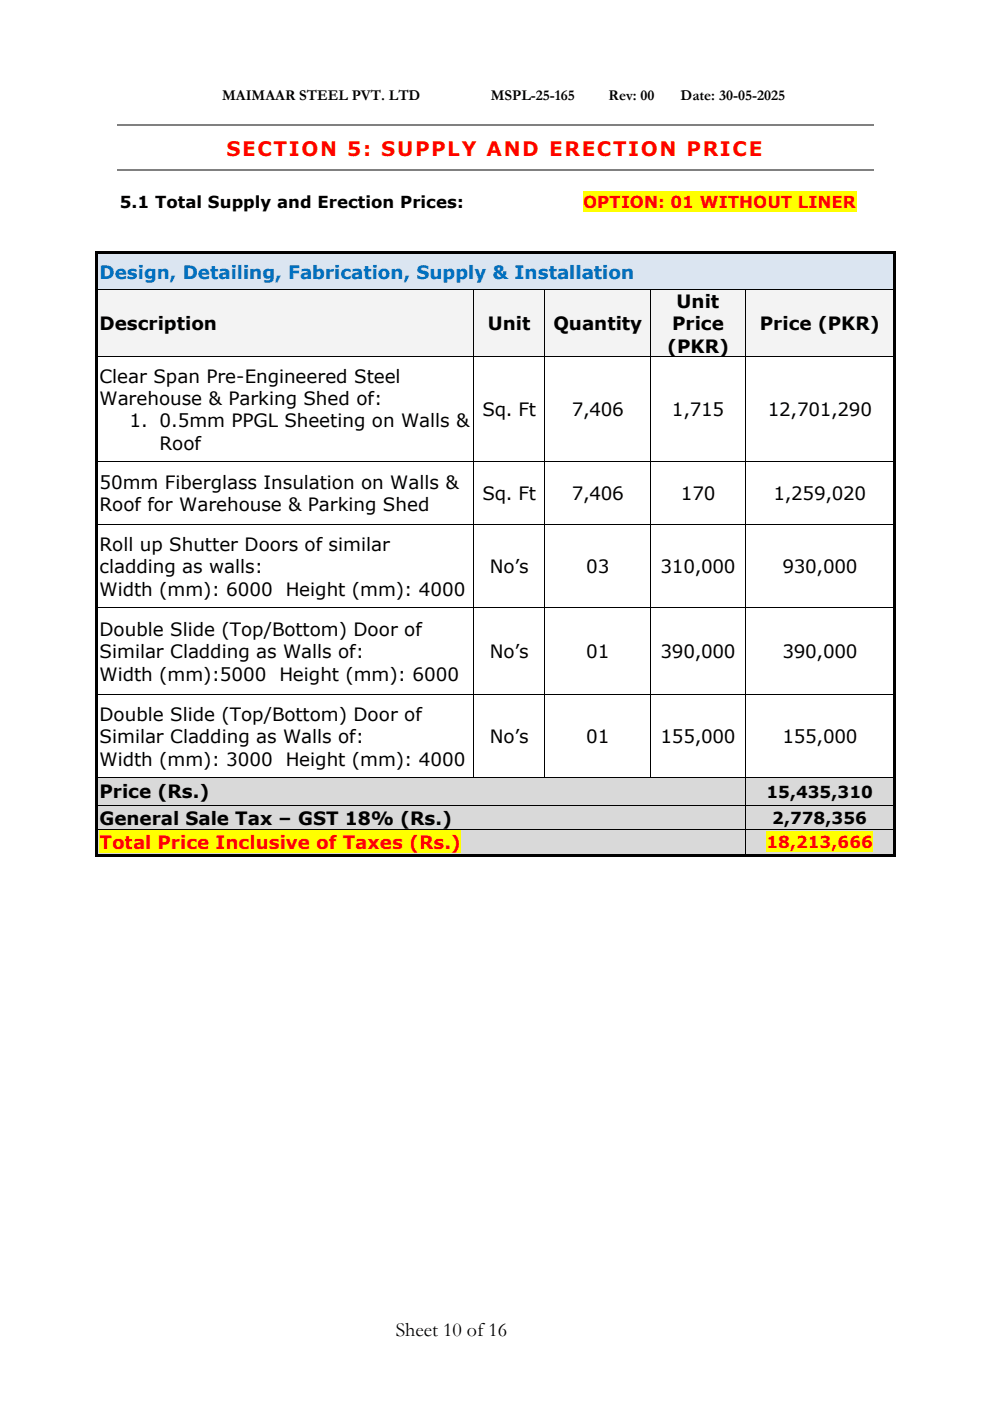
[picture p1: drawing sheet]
<svg xmlns="http://www.w3.org/2000/svg" width="210mm" height="297mm" viewBox="0 0 210 297" stroke-linecap="round" stroke-linejoin="round" font-family="sans-serif">
<defs><g id="words">
<text font-size="4.2" fill="#f00" x="48" y="33">SECTION 5: SUPPLY AND ERECTION PRICE</text>
<text font-size="4.2" x="83.9" y="283.2">Sheet 10 of16</text>
<text font-size="3.9" fill="#0070c0" x="21.1" y="59.1">Design, Detailing, Fabrication, Supply &amp; Installation</text>
<g font-size="3.9">
<text x="143.4" y="65.3">Unit</text>
<text x="21.1" y="70">Description</text>
<text x="103.4" y="70">Unit</text>
<text x="117.3" y="70">Quantity</text>
<text x="142.5" y="70">Price</text>
<text x="161.1" y="70">Price (PKR)</text>
<text x="141.4" y="74.8">(PKR)</text>
<text x="21.1" y="81.2">Clear Span Pre-Engineered Steel</text>
<text x="21.1" y="85.9">Warehouse &amp; Parking Shed of:</text>
<text x="102.3" y="88.3">Sq. Ft</text>
<text x="121.2" y="88.3">7,406</text>
<text x="142.4" y="88.3">1,715</text>
<text x="162.8" y="88.3">12,701,290</text>
<text x="27.4" y="90.6">1. 0.5mm PPGL Sheeting on Walls &amp;</text>
<text x="33.8" y="95.4">Roof</text>
<text x="21.1" y="103.7">50mm Fiberglass Insulation on Walls &amp;</text>
<text x="102.3" y="106.1">Sq. Ft</text>
<text x="121.2" y="106.1">7,406</text>
<text x="144.3" y="106.1">170</text>
<text x="163.9" y="106.1">1,259,020</text>
<text x="21.1" y="108.4">Roof for Warehouse &amp; Parking Shed</text>
<text x="21.1" y="116.8">Roll up Shutter Doors of similar</text>
<text x="21.1" y="121.5">cladding as walls:</text>
<text x="103.9" y="121.5">No’s</text>
<text x="124.3" y="121.5">03</text>
<text x="140" y="121.5">310,000</text>
<text x="165.9" y="121.5">930,000</text>
<text x="21.1" y="126.2">Width (mm): 6000 Height (mm): 4000</text>
<text x="21.1" y="134.8">Double Slide (Top/Bottom) Door of</text>
<text x="21.1" y="139.5">Similar Cladding as Walls of:</text>
<text x="103.9" y="139.5">No’s</text>
<text x="124.3" y="139.5">01</text>
<text x="140" y="139.5">390,000</text>
<text x="165.9" y="139.5">390,000</text>
<text x="21.1" y="144.2">Width (mm):5000 Height (mm): 6000</text>
<text x="21.1" y="152.8">Double Slide (Top/Bottom) Door of</text>
<text x="21.1" y="157.5">Similar Cladding as Walls of:</text>
<text x="103.9" y="157.5">No’s</text>
<text x="124.3" y="157.5">01</text>
<text x="140" y="157.5">155,000</text>
<text x="165.9" y="157.5">155,000</text>
<text x="21.1" y="162.3">Width (mm): 3000 Height (mm): 4000</text>
<text x="21.1" y="169.2">Price (Rs.)</text>
<text x="21.1" y="174.8">General Sale Tax – GST 18% (Rs.)</text>
</g>
<text font-size="3.9" fill="#f00" x="21.1" y="179.9">Total Price Inclusive of Taxes (Rs.)</text>
<g font-size="3.5">
<text x="25.4" y="44">5.1 Total Supply and Erection Prices:</text>
<text x="162.5" y="169.1">15,435,310</text>
<text x="163.7" y="174.6">2,778,356</text>
</g>
<g font-size="3.5" fill="#f00">
<text x="123.6" y="44">OPTION: 01 WITHOUT LINER</text>
<text x="162.5" y="179.8">18,213,666</text>
</g>
<g font-size="3.2">
<text x="47.1" y="21.3">MAIMAAR STEEL PVT. LTD</text>
<text x="104" y="21.3">MSPL-25-165</text>
<text x="129" y="21.3">Rev: 00</text>
<text x="144.3" y="21.3">Date: 30-05-2025</text>
</g>
</g></defs>
<path d="M24.9 26.5h160.3M24.9 36.1h160.3" fill="none" stroke="#808080" stroke-width=".25"/>
<path d="M123.6 40.5h57.9v4.3h-57.9z" fill-rule="evenodd" fill="#ff0"/>
<g fill="#dbe5f1">
<path d="M20.8 53.9h168.6v7.4h-168.6z" fill-rule="evenodd"/>
<path d="M21.1 55.3h167.9v4.7h-167.9z" fill-rule="evenodd"/>
</g>
<g fill="#000">
<path d="M20.2 53.3h.5v.6h-.5z" fill-rule="evenodd"/>
<path d="M20.2 53.3h.5v.6h-.5z" fill-rule="evenodd"/>
<path d="M20.7 53.3h168.7v.6h-168.7z" fill-rule="evenodd"/>
<path d="M189.4 53.3h.5v.6h-.5z" fill-rule="evenodd"/>
<path d="M189.4 53.3h.5v.6h-.5z" fill-rule="evenodd"/>
<path d="M20.2 53.9h.5v7.4h-.5z" fill-rule="evenodd"/>
<path d="M189.4 53.9h.5v7.4h-.5z" fill-rule="evenodd"/>
</g>
<path d="M20.7 53.9h168.7" fill="none" stroke="#dbe5f1" stroke-width=".21"/>
<g fill="#f3f3f3">
<path d="M20.8 61.4h79.6v14.2h-79.6z" fill-rule="evenodd"/>
<path d="M21.1 66.1h78.7v4.8h-78.7z" fill-rule="evenodd"/>
<path d="M100.5 61.4h14.9v14.2h-14.9z" fill-rule="evenodd"/>
<path d="M101.1 66.1h13.7v4.8h-13.7z" fill-rule="evenodd"/>
<path d="M115.5 61.4h22.4v14.2h-22.4z" fill-rule="evenodd"/>
<path d="M116.1 66.1h21.2v4.8h-21.2z" fill-rule="evenodd"/>
<path d="M138 61.4h19.9v14.2h-19.9z" fill-rule="evenodd"/>
<path d="M138.6 61.4h18.7v4.7h-18.7z" fill-rule="evenodd"/>
<path d="M138.6 66.1h18.7v4.8h-18.7z" fill-rule="evenodd"/>
<path d="M138.6 70.9h18.7v4.7h-18.7z" fill-rule="evenodd"/>
<path d="M158 61.4h31.4v14.2h-31.4z" fill-rule="evenodd"/>
<path d="M158.6 66.1h30.4v4.8h-30.4z" fill-rule="evenodd"/>
</g>
<g fill="#000">
<path d="M20.2 61.3l.5 .1z" fill-rule="evenodd"/>
<path d="M20.2 61.4h.5v14.2h-.5z" fill-rule="evenodd"/>
<path d="M20.2 75.6l.5 .1z" fill-rule="evenodd"/>
<path d="M100.4 61.3l.1 .1z" fill-rule="evenodd"/>
<path d="M100.4 75.6l.1 .1z" fill-rule="evenodd"/>
<path d="M115.4 61.3l.1 .1z" fill-rule="evenodd"/>
<path d="M115.4 75.6l.1 .1z" fill-rule="evenodd"/>
<path d="M137.9 61.3l.1 .1z" fill-rule="evenodd"/>
<path d="M137.9 75.6l.1 .1z" fill-rule="evenodd"/>
<path d="M157.9 61.3l.1 .1z" fill-rule="evenodd"/>
<path d="M157.9 75.6l.1 .1z" fill-rule="evenodd"/>
<path d="M189.4 61.3l.5 .1z" fill-rule="evenodd"/>
<path d="M189.4 61.4h.5v14.2h-.5z" fill-rule="evenodd"/>
<path d="M189.4 75.6l.5 .1z" fill-rule="evenodd"/>
<path d="M20.2 75.7h.5v22.1h-.5z" fill-rule="evenodd"/>
<path d="M20.2 97.8l.5 .1z" fill-rule="evenodd"/>
<path d="M100.4 97.8l.1 .1z" fill-rule="evenodd"/>
<path d="M115.4 97.8l.1 .1z" fill-rule="evenodd"/>
<path d="M137.9 97.8l.1 .1z" fill-rule="evenodd"/>
<path d="M157.9 97.8l.1 .1z" fill-rule="evenodd"/>
<path d="M189.4 75.7h.5v22.1h-.5z" fill-rule="evenodd"/>
<path d="M189.4 97.8l.5 .1z" fill-rule="evenodd"/>
<path d="M20.2 97.9h.5v13.2h-.5z" fill-rule="evenodd"/>
<path d="M20.2 111.1l.5 .1z" fill-rule="evenodd"/>
<path d="M100.4 111.1l.1 .1z" fill-rule="evenodd"/>
<path d="M115.4 111.1l.1 .1z" fill-rule="evenodd"/>
<path d="M137.9 111.1l.1 .1z" fill-rule="evenodd"/>
<path d="M157.9 111.1l.1 .1z" fill-rule="evenodd"/>
<path d="M189.4 97.9h.5v13.2h-.5z" fill-rule="evenodd"/>
<path d="M189.4 111.1l.5 .1z" fill-rule="evenodd"/>
<path d="M20.2 111.2h.5v17.5h-.5z" fill-rule="evenodd"/>
<path d="M20.2 128.7l.5 .1z" fill-rule="evenodd"/>
<path d="M100.4 128.7l.1 .1z" fill-rule="evenodd"/>
<path d="M115.4 128.7l.1 .1z" fill-rule="evenodd"/>
<path d="M137.9 128.7l.1 .1z" fill-rule="evenodd"/>
<path d="M157.9 128.7l.1 .1z" fill-rule="evenodd"/>
<path d="M189.4 111.2h.5v17.5h-.5z" fill-rule="evenodd"/>
<path d="M189.4 128.7l.5 .1z" fill-rule="evenodd"/>
<path d="M20.2 128.8h.5v18.5h-.5z" fill-rule="evenodd"/>
<path d="M20.2 147.3h.5z" fill-rule="evenodd"/>
<path d="M100.4 147.3h.1z" fill-rule="evenodd"/>
<path d="M115.4 147.3h.1z" fill-rule="evenodd"/>
<path d="M137.9 147.3h.1z" fill-rule="evenodd"/>
<path d="M157.9 147.3h.1z" fill-rule="evenodd"/>
<path d="M189.4 128.8h.5v18.5h-.5z" fill-rule="evenodd"/>
<path d="M189.4 147.3h.5z" fill-rule="evenodd"/>
<path d="M20.2 147.3h.5v17.4h-.5z" fill-rule="evenodd"/>
<path d="M189.4 147.3h.5v17.4h-.5z" fill-rule="evenodd"/>
</g>
<g fill="none" stroke="#000" stroke-width=".21">
<path d="M20.7 61.4h79.7M20.7 75.6h79.7M100.4 61.4v14.2M100.4 75.7v22.1M100.5 61.4h14.9M100.5 75.6h14.9M115.4 61.4v14.2M115.4 75.7v22.1M115.5 61.4h22.4M115.5 75.6h22.4M137.9 61.4v14.2M137.9 75.7v22.1"/>
<path d="M138 61.4h19.9M138 75.6h19.9M157.9 61.4v14.2M157.9 75.7v22.1M158 61.4h31.4M158 75.6h31.4M20.7 97.8h79.7M100.4 97.9v13.2M100.5 97.8h14.9M115.4 97.9v13.2M115.5 97.8h22.4M137.9 97.9v13.2"/>
<path d="M138 97.8l19.9 .1v13.2M158 97.8h31.4M20.7 111.2h79.7M100.4 111.2v17.5M100.5 111.2h14.9M115.4 111.2v17.5M115.5 111.2h22.4M137.9 111.2v17.5M138 111.2h19.9M157.9 111.2v17.5M158 111.2h31.4M20.7 128.7h79.7"/>
<path d="M100.4 128.8v18.5M100.5 128.7h14.9M115.4 128.8v18.5M115.5 128.7h22.4M137.9 128.8v18.5M138 128.7h19.9M157.9 128.8v18.5M158 128.7h31.4M20.7 147.3h79.7M100.4 147.3v17.4M100.5 147.3h14.9M115.4 147.3v17.4"/>
<path d="M115.5 147.3h22.4M137.9 147.3v17.4M138 147.3h19.9v17.4M158 147.3h31.4"/>
</g>
<g fill="#d9d9d9">
<path d="M20.8 164.8h137.1v5.8h-137.1z" fill-rule="evenodd"/>
<path d="M21.1 165.3h136.2v4.8h-136.2z" fill-rule="evenodd"/>
<path d="M158 164.8h31.4v5.8h-31.4z" fill-rule="evenodd"/>
<path d="M158.6 165.5h30.4v4.4h-30.4z" fill-rule="evenodd"/>
</g>
<g fill="#000">
<path d="M20.2 164.7l.5 .1z" fill-rule="evenodd"/>
<path d="M20.2 164.8h.5v5.8h-.5z" fill-rule="evenodd"/>
<path d="M100.4 164.7l.1 .1z" fill-rule="evenodd"/>
<path d="M115.4 164.7l.1 .1z" fill-rule="evenodd"/>
<path d="M137.9 164.7l.1 .1z" fill-rule="evenodd"/>
<path d="M157.9 164.7l.1 .1z" fill-rule="evenodd"/>
<path d="M189.4 164.7l.5 .1z" fill-rule="evenodd"/>
<path d="M189.4 164.8h.5v5.8h-.5z" fill-rule="evenodd"/>
</g>
<path d="M20.7 164.8h79.7M100.5 164.8h14.9M115.5 164.8h22.4M138 164.8h19.9v5.8M158 164.8h31.4" fill="none" stroke="#000" stroke-width=".21"/>
<g fill="#d9d9d9">
<path d="M20.8 170.7h137.1v5.1h-137.1z" fill-rule="evenodd"/>
<path d="M21.1 170.9h136.2v4.7h-136.2z" fill-rule="evenodd"/>
<path d="M158 170.7h31.4v5.1h-31.4z" fill-rule="evenodd"/>
<path d="M158.6 171.1h30.4v4.3h-30.4z" fill-rule="evenodd"/>
</g>
<g fill="#000">
<path d="M20.2 170.6l.5 .1z" fill-rule="evenodd"/>
<path d="M20.2 170.7h.5v5.1h-.5z" fill-rule="evenodd"/>
<path d="M157.9 170.6l.1 .1z" fill-rule="evenodd"/>
<path d="M189.4 170.6l.5 .1z" fill-rule="evenodd"/>
<path d="M189.4 170.7h.5v5.1h-.5z" fill-rule="evenodd"/>
</g>
<path d="M20.7 170.6h137.2M157.9 170.7v5.1M158 170.6h31.4" fill="none" stroke="#000" stroke-width=".21"/>
<g fill="#d9d9d9">
<path d="M20.8 175.9h137.1v5.1h-137.1z" fill-rule="evenodd"/>
<path d="M21.1 176h136.2v4.8h-136.2z" fill-rule="evenodd"/>
</g>
<path d="M21.1 176h76.6v4.8h-76.6z" fill-rule="evenodd" fill="#ff0"/>
<g fill="#d9d9d9">
<path d="M158 175.9h31.4v5.1h-31.4z" fill-rule="evenodd"/>
<path d="M158.6 176.3h30.4v4.3h-30.4z" fill-rule="evenodd"/>
</g>
<path d="M162.5 176.3h22.6v4.3h-22.6z" fill-rule="evenodd" fill="#ff0"/>
<g fill="#000">
<path d="M20.2 175.8l.5 .1z" fill-rule="evenodd"/>
<path d="M157.9 175.8l.1 .1z" fill-rule="evenodd"/>
<path d="M189.4 175.8l.5 .1z" fill-rule="evenodd"/>
<path d="M20.2 175.9h.5v5.1h-.5z" fill-rule="evenodd"/>
<path d="M20.2 181h.5v.5h-.5z" fill-rule="evenodd"/>
<path d="M20.2 181h.5v.5h-.5z" fill-rule="evenodd"/>
<path d="M20.7 181h137.2v.5h-137.2z" fill-rule="evenodd"/>
<path d="M157.9 181h.5v.5h-.5z" fill-rule="evenodd"/>
<path d="M158.4 181h31v.5h-31z" fill-rule="evenodd"/>
<path d="M189.4 175.9h.5v5.1h-.5z" fill-rule="evenodd"/>
<path d="M189.4 181h.5v.5h-.5z" fill-rule="evenodd"/>
<path d="M189.4 181h.5v.5h-.5z" fill-rule="evenodd"/>
</g>
<path d="M20.7 175.8h137.2M157.9 175.9v5.1M158 175.8h31.4" fill="none" stroke="#000" stroke-width=".21"/>
<use href="#words"/>
</svg>
